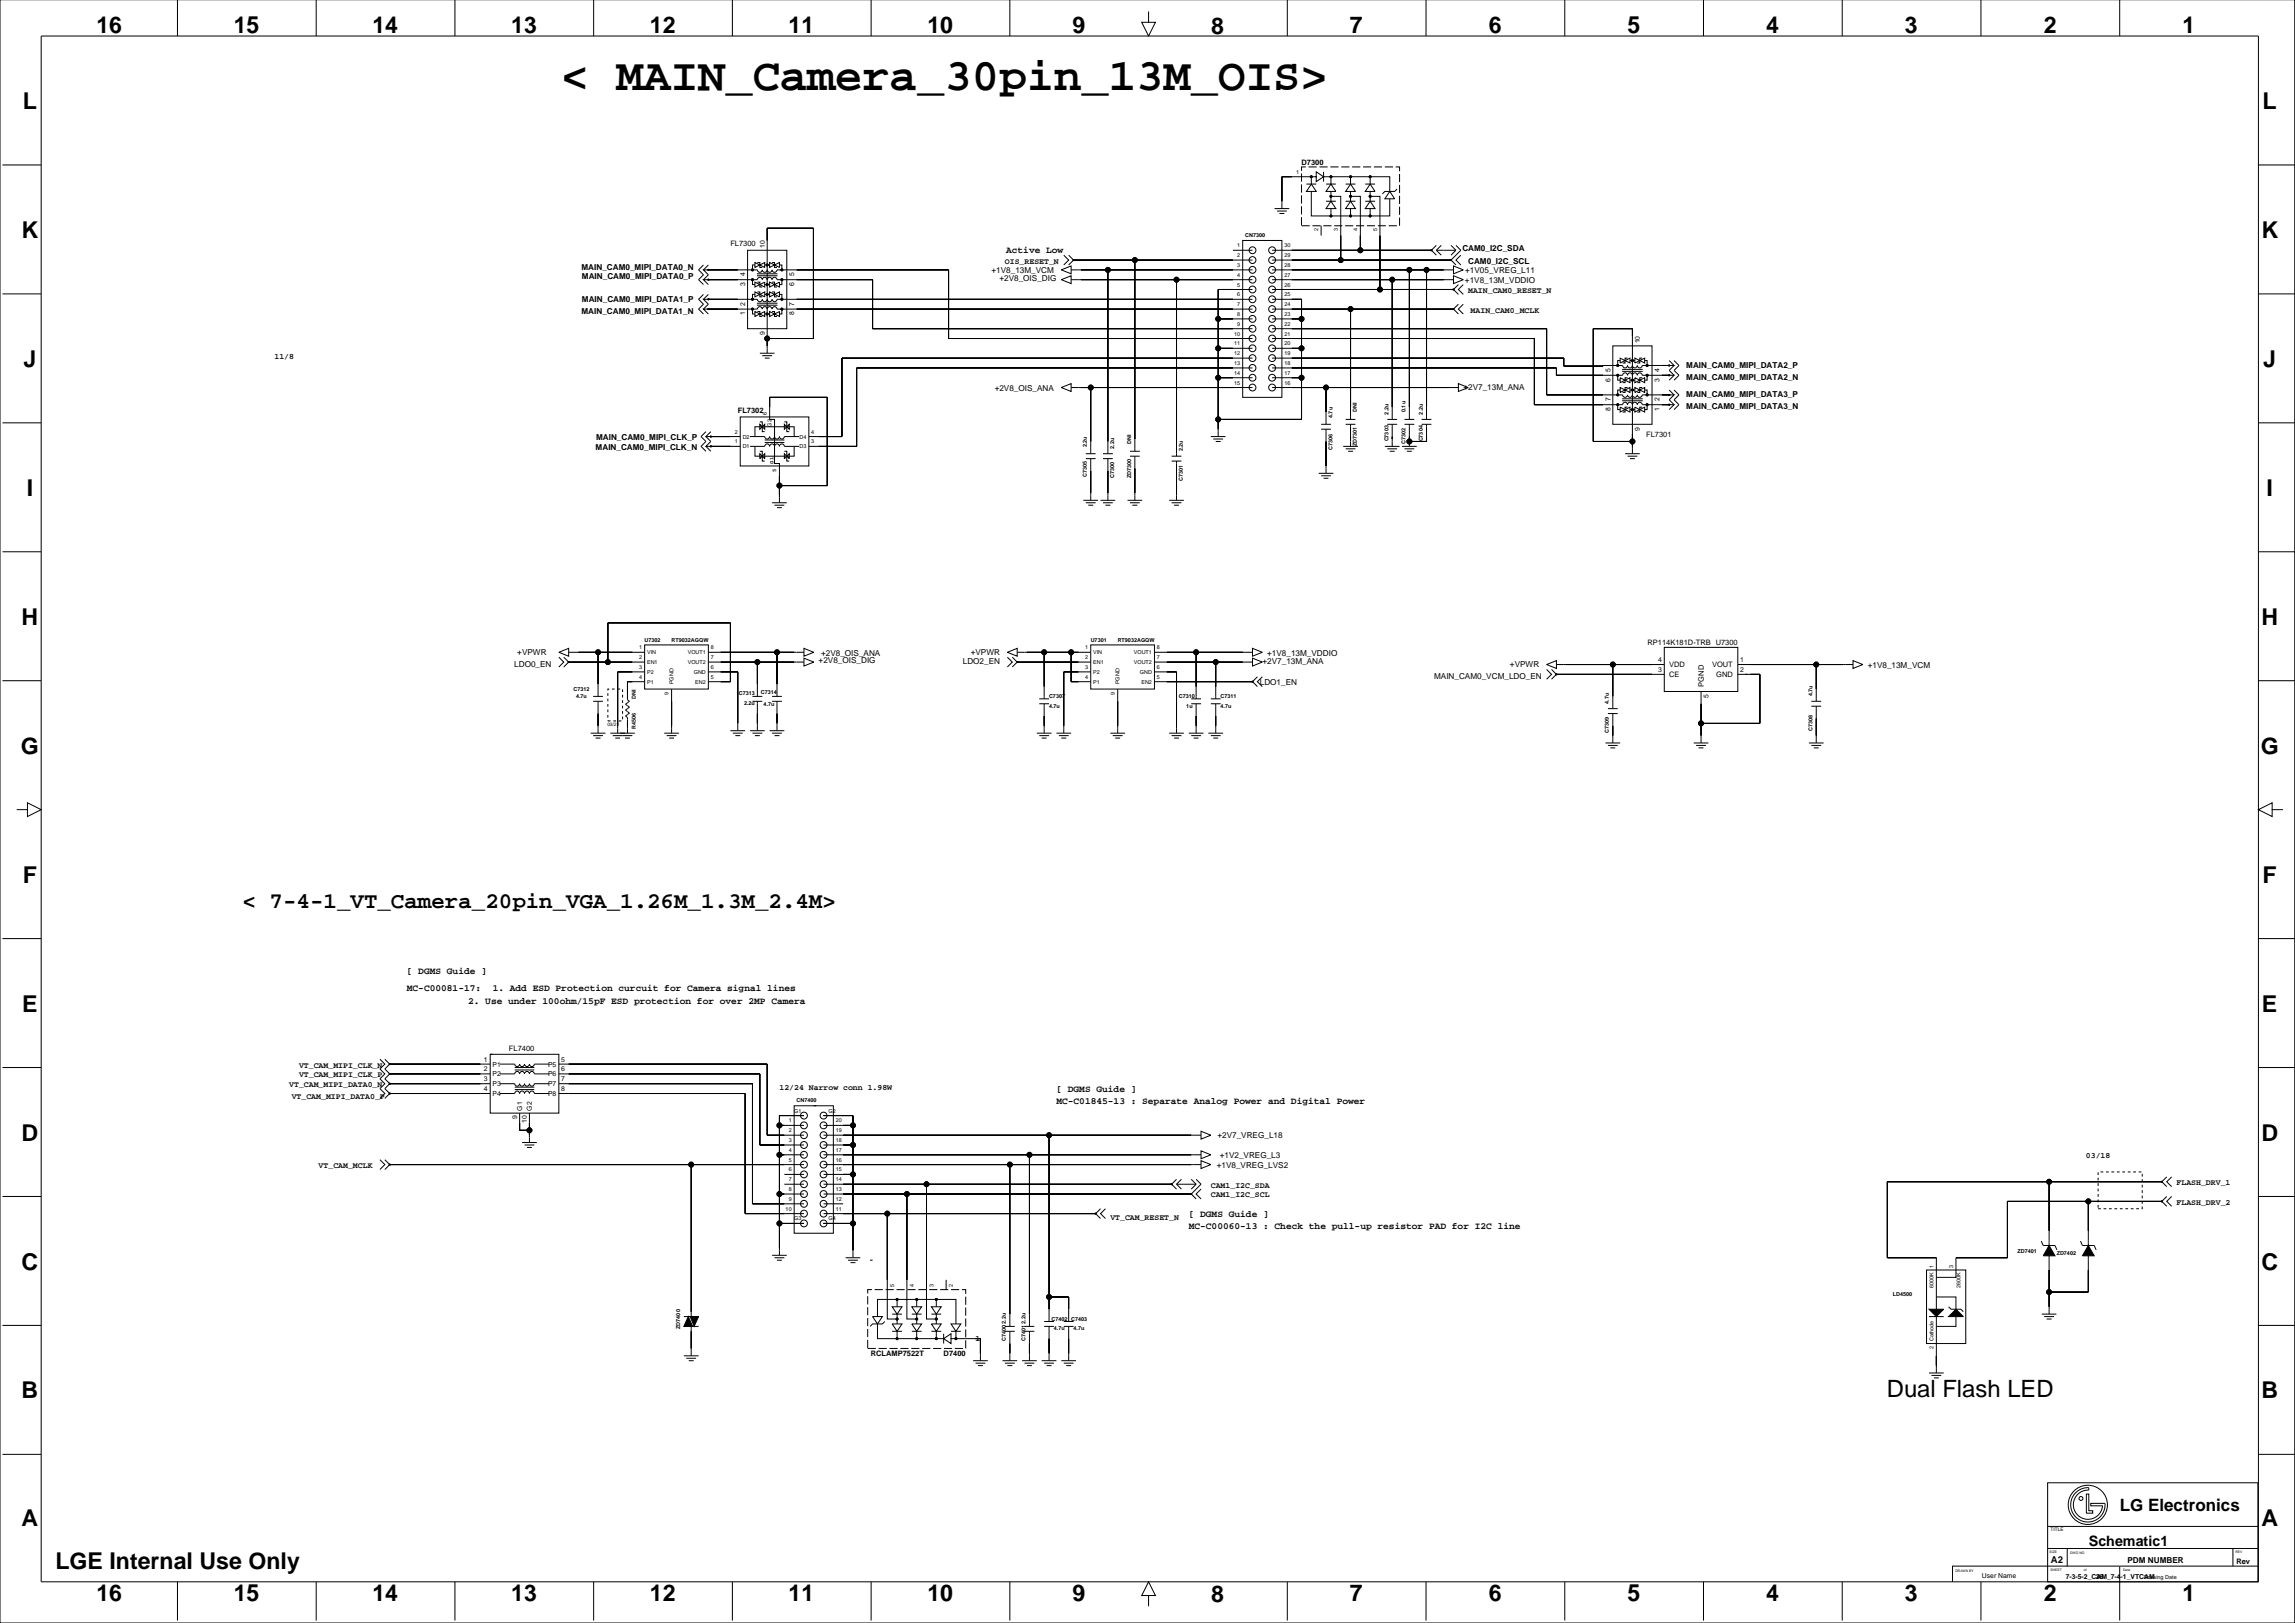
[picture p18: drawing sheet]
<svg xmlns="http://www.w3.org/2000/svg" width="1189mm" height="841mm" viewBox="0 0 1189 841" stroke-linecap="round" stroke-linejoin="round" font-family="sans-serif">
<defs><g id="words">
<text font-size="23.6" x="291" y="47">&lt; MAIN_Camera_30pin_13M_OIS&gt;</text>
<text font-size="12.3" x="977" y="724">Dual Flash LED</text>
<g font-size="12">
<text x="50" y="17">16</text>
<text x="121" y="17">15</text>
<text x="193" y="17">14</text>
<text x="265" y="17">13</text>
<text x="337" y="17">12</text>
<text x="409" y="17">11</text>
<text x="480" y="17">10</text>
<text x="556" y="17">9</text>
<text x="627" y="17">8</text>
<text x="699" y="17">7</text>
<text x="771" y="17">6</text>
<text x="843" y="17">5</text>
<text x="915" y="17">4</text>
<text x="987" y="17">3</text>
<text x="1059" y="17">2</text>
<text x="1131" y="17">1</text>
<text x="12" y="56">L</text>
<text x="1172" y="56">L</text>
<text x="11" y="123">K</text>
<text x="1171" y="123">K</text>
<text x="12" y="190">J</text>
<text x="1172" y="190">J</text>
<text x="14" y="257">I</text>
<text x="1174" y="257">I</text>
<text x="11" y="324">H</text>
<text x="1171" y="324">H</text>
<text x="11" y="390">G</text>
<text x="1171" y="390">G</text>
<text x="12" y="457">F</text>
<text x="1172" y="457">F</text>
<text x="11" y="524">E</text>
<text x="1172" y="524">E</text>
<text x="11" y="591">D</text>
<text x="1171" y="591">D</text>
<text x="11" y="658">C</text>
<text x="1171" y="658">C</text>
<text x="11" y="724">B</text>
<text x="1171" y="724">B</text>
<text x="11" y="791">A</text>
<text x="1171" y="791">A</text>
<text x="29" y="813">LGE Internal Use Only</text>
<text x="50" y="829">16</text>
<text x="121" y="829">15</text>
<text x="193" y="829">14</text>
<text x="265" y="829">13</text>
<text x="337" y="829">12</text>
<text x="409" y="829">11</text>
<text x="480" y="829">10</text>
<text x="556" y="829">9</text>
<text x="627" y="830">8</text>
<text x="699" y="829">7</text>
<text x="771" y="829">6</text>
<text x="843" y="829">5</text>
<text x="915" y="829">4</text>
<text x="987" y="829">3</text>
<text x="1059" y="829">2</text>
<text x="1131" y="829">1</text>
</g>
<text font-size="11.6" x="126" y="470">&lt; 7-4-1_VT_Camera_20pin_VGA_1.26M_1.3M_2.4M&gt;</text>
<text font-size="8.8" x="1098" y="783">LG Electronics</text>
<text font-size="7.4" x="1082" y="801">Schematic1</text>
<g font-size="4.9">
<text x="521" y="131">Active Low</text>
<text x="211" y="505">[ DGMS Guide ]</text>
<text x="211" y="513">MC-C00081-17:</text>
<text x="255" y="513">1. Add ESD Protection curcuit for Camera signal lines</text>
<text x="243" y="520">2. Use under 100ohm/15pF ESD protection for over 2MP Camera</text>
<text x="547" y="566">[ DGMS Guide ]</text>
<text x="547" y="572">MC-C01845-13 : Separate Analog Power and Digital Power</text>
<text x="616" y="630">[ DGMS Guide ]</text>
<text x="616" y="637">MC-C00060-13 : Check the pull-up resistor PAD for I2C line</text>
<text x="1062" y="809">A2</text>
</g>
<g font-size="4.2">
<text x="758" y="130">CAM0_I2C_SDA</text>
<text x="521" y="136">OIS_RESET_N</text>
<text x="761" y="136">CAM0_I2C_SCL</text>
<text x="301" y="140">MAIN_CAM0_MIPI_DATA0_N</text>
<text x="514" y="142">+1V8_13M_VCM</text>
<text x="759" y="142">+1V05_VREG_L11</text>
<text x="301" y="145">MAIN_CAM0_MIPI_DATA0_P</text>
<text x="518" y="145">+2V8_OIS_DIG</text>
<text x="759" y="147">+1V8_13M_VDDIO</text>
<text x="761" y="152">MAIN_CAM0_RESET_N</text>
<text x="301" y="156">MAIN_CAM0_MIPI_DATA1_P</text>
<text x="762" y="162">MAIN_CAM0_MCLK</text>
<text x="301" y="163">MAIN_CAM0_MIPI_DATA1_N</text>
<text x="142" y="186">11/8</text>
<text x="874" y="190">MAIN_CAM0_MIPI_DATA2_P</text>
<text x="874" y="197">MAIN_CAM0_MIPI_DATA2_N</text>
<text x="515" y="203">+2V8_OIS_ANA</text>
<text x="758" y="202">+2V7_13M_ANA</text>
<text x="874" y="206">MAIN_CAM0_MIPI_DATA3_P</text>
<text x="874" y="212">MAIN_CAM0_MIPI_DATA3_N</text>
<text x="309" y="228">MAIN_CAM0_MIPI_CLK_P</text>
<text x="309" y="233">MAIN_CAM0_MIPI_CLK_N</text>
<text x="268" y="339">+VPWR</text>
<text x="425" y="340">+2V8_OIS_ANA</text>
<text x="503" y="339">+VPWR</text>
<text x="656" y="340">+1V8_13M_VDDIO</text>
<text x="266" y="345">LDO0_EN</text>
<text x="424" y="343">+2V8_OIS_DIG</text>
<text x="499" y="344">LDO2_EN</text>
<text x="654" y="344">+2V7_13M_ANA</text>
<text x="782" y="345">+VPWR</text>
<text x="968" y="346">+1V8_13M_VCM</text>
<text x="743" y="352">MAIN_CAM0_VCM_LDO_EN</text>
<text x="653" y="355">LDO1_EN</text>
<text x="155" y="553">VT_CAM_MIPI_CLK_N</text>
<text x="150" y="563">VT_CAM_MIPI_DATA0_N</text>
<text x="155" y="558">VT_CAM_MIPI_CLK_P</text>
<text x="151" y="569">VT_CAM_MIPI_DATA0_P</text>
<text x="404" y="564">12/24 Narrow conn 1.98W</text>
<text x="631" y="590">+2V7_VREG_L18</text>
<text x="632" y="600">+1V2_VREG_L3</text>
<text x="1081" y="600">03/18</text>
<text x="165" y="605">VT_CAM_MCLK</text>
<text x="630" y="605">+1V8_VREG_LVS2</text>
<text x="627" y="615">CAM1_I2C_SDA</text>
<text x="1128" y="614">FLASH_DRV_1</text>
<text x="627" y="620">CAM1_I2C_SCL</text>
<text x="1128" y="624">FLASH_DRV_2</text>
<text x="575" y="632">VT_CAM_RESET_N</text>
<text x="505" y="695">1</text>
<text x="1102" y="810">PDM NUMBER</text>
</g>
<g font-size="3.9">
<text x="674" y="85">D7300</text>
<text x="378" y="127">FL7300</text>
<text x="382" y="214">FL7302</text>
<text x="853" y="226">FL7301</text>
<text x="853" y="334">RP114K181D-TRB U7300</text>
<text x="865" y="346">VDD</text>
<text x="887" y="346">VOUT</text>
<text x="865" y="351">CE</text>
<text x="889" y="351">GND</text>
<text x="883" y="356" transform="rotate(-90 883 356)">PGND</text>
<text x="264" y="544">FL7400</text>
<text x="451" y="702">RCLAMP7522T</text>
<text x="489" y="702">D7400</text>
<text x="1158" y="810">Rev</text>
</g>
<g font-size="3.5">
<text x="396" y="128" transform="rotate(-90 396 128)">10</text>
<text x="386" y="143" transform="rotate(-90 386 143)">4</text>
<text x="411" y="143" transform="rotate(-90 411 143)">5</text>
<text x="386" y="148" transform="rotate(-90 386 148)">3</text>
<text x="411" y="148" transform="rotate(-90 411 148)">6</text>
<text x="386" y="158" transform="rotate(-90 386 158)">2</text>
<text x="411" y="158" transform="rotate(-90 411 158)">7</text>
<text x="386" y="163" transform="rotate(-90 386 163)">1</text>
<text x="411" y="163" transform="rotate(-90 411 163)">8</text>
<text x="396" y="173" transform="rotate(-90 396 173)">9</text>
<text x="849" y="178" transform="rotate(-90 849 178)">10</text>
<text x="834" y="198" transform="rotate(-90 834 198)">6</text>
<text x="834" y="193" transform="rotate(-90 834 193)">5</text>
<text x="860" y="198" transform="rotate(-90 860 198)">3</text>
<text x="860" y="193" transform="rotate(-90 860 193)">4</text>
<text x="834" y="208" transform="rotate(-90 834 208)">7</text>
<text x="860" y="208" transform="rotate(-90 860 208)">2</text>
<text x="834" y="213" transform="rotate(-90 834 213)">8</text>
<text x="860" y="213" transform="rotate(-90 860 213)">1</text>
<text x="849" y="223" transform="rotate(-90 849 223)">9</text>
<text x="859" y="343">4</text>
<text x="901" y="343">1</text>
<text x="859" y="348">3</text>
<text x="901" y="348">2</text>
<text x="885" y="361" transform="rotate(-90 885 361)">5</text>
<text x="251" y="550">1</text>
<text x="291" y="550">5</text>
<text x="251" y="555">2</text>
<text x="255" y="552">P1</text>
<text x="255" y="558">P2</text>
<text x="284" y="552">P5</text>
<text x="284" y="558">P6</text>
<text x="291" y="555">6</text>
<text x="251" y="560">3</text>
<text x="255" y="563">P3</text>
<text x="284" y="563">P7</text>
<text x="291" y="560">7</text>
<text x="251" y="565">4</text>
<text x="255" y="568">P4</text>
<text x="284" y="568">P8</text>
<text x="291" y="565">8</text>
<text x="270" y="575" transform="rotate(-90 270 575)">G1</text>
<text x="276" y="575" transform="rotate(-90 276 575)">G2</text>
<text x="268" y="580" transform="rotate(-90 268 580)">9</text>
<text x="273" y="582" transform="rotate(-90 273 582)">10</text>
<text x="1027" y="818">User Name</text>
<text x="1070" y="818">7-3-5-2_CAM_7-4-1_VTCAM</text>
<text x="1086" y="818">26</text>
</g>
<g font-size="2.8">
<text x="671" y="90">1</text>
<text x="683" y="120" transform="rotate(-90 683 120)">2</text>
<text x="693" y="120" transform="rotate(-90 693 120)">3</text>
<text x="703" y="120" transform="rotate(-90 703 120)">4</text>
<text x="713" y="120" transform="rotate(-90 713 120)">5</text>
<text x="645" y="123">CN7300</text>
<text x="641" y="128">1</text>
<text x="665" y="128">30</text>
<text x="641" y="133">2</text>
<text x="665" y="133">29</text>
<text x="641" y="143">4</text>
<text x="641" y="138">3</text>
<text x="665" y="143">27</text>
<text x="665" y="138">28</text>
<text x="641" y="148">5</text>
<text x="665" y="148">26</text>
<text x="641" y="153">6</text>
<text x="665" y="153">25</text>
<text x="641" y="159">7</text>
<text x="665" y="159">24</text>
<text x="641" y="164">8</text>
<text x="665" y="164">23</text>
<text x="639" y="174">10</text>
<text x="641" y="169">9</text>
<text x="665" y="174">21</text>
<text x="665" y="169">22</text>
<text x="639" y="179">11</text>
<text x="665" y="179">20</text>
<text x="639" y="184">12</text>
<text x="665" y="184">19</text>
<text x="639" y="189">13</text>
<text x="665" y="189">18</text>
<text x="639" y="194">14</text>
<text x="665" y="194">17</text>
<text x="639" y="199">15</text>
<text x="665" y="199">16</text>
<text x="397" y="215" transform="rotate(-90 397 215)">6</text>
<text x="703" y="213" transform="rotate(-90 703 213)">DNI</text>
<text x="719" y="215" transform="rotate(-90 719 215)">2.2u</text>
<text x="728" y="213" transform="rotate(-90 728 213)">0.1u</text>
<text x="737" y="215" transform="rotate(-90 737 215)">2.2u</text>
<text x="400" y="221" transform="rotate(-90 400 221)">G2</text>
<text x="690" y="217" transform="rotate(-90 690 217)">4.7u</text>
<text x="381" y="225">2</text>
<text x="385" y="227">D2</text>
<text x="414" y="227">D4</text>
<text x="420" y="225">4</text>
<text x="381" y="230">1</text>
<text x="385" y="232">D1</text>
<text x="414" y="232">D3</text>
<text x="420" y="230">3</text>
<text x="563" y="232" transform="rotate(-90 563 232)">2.2u</text>
<text x="577" y="232" transform="rotate(-90 577 232)">2.2u</text>
<text x="586" y="230" transform="rotate(-90 586 230)">DNI</text>
<text x="613" y="234" transform="rotate(-90 613 234)">2.2u</text>
<text x="690" y="233" transform="rotate(-90 690 233)">C7306</text>
<text x="703" y="231" transform="rotate(-90 703 231)">ZD7301</text>
<text x="719" y="229" transform="rotate(-90 719 229)">C7303</text>
<text x="728" y="230" transform="rotate(-90 728 230)">C7302</text>
<text x="737" y="229" transform="rotate(-90 737 229)">C7304</text>
<text x="401" y="240" transform="rotate(-90 401 240)">G1</text>
<text x="402" y="244" transform="rotate(-90 402 244)">5</text>
<text x="563" y="247" transform="rotate(-90 563 247)">C7305</text>
<text x="577" y="248" transform="rotate(-90 577 248)">C7300</text>
<text x="586" y="248" transform="rotate(-90 586 248)">ZD7300</text>
<text x="613" y="249" transform="rotate(-90 613 249)">C7301</text>
<text x="334" y="332">U7302</text>
<text x="348" y="332">RT9032AGQW</text>
<text x="565" y="332">U7301</text>
<text x="579" y="332">RT9032AGQW</text>
<text x="331" y="341">2</text>
<text x="331" y="336">1</text>
<text x="335" y="339">VIN</text>
<text x="356" y="339">VOUT1</text>
<text x="368" y="341">7</text>
<text x="368" y="336">8</text>
<text x="562" y="341">2</text>
<text x="562" y="336">1</text>
<text x="566" y="339">VIN</text>
<text x="587" y="339">VOUT1</text>
<text x="599" y="341">7</text>
<text x="599" y="336">8</text>
<text x="331" y="346">3</text>
<text x="335" y="344">EN1</text>
<text x="356" y="344">VOUT2</text>
<text x="368" y="346">6</text>
<text x="562" y="346">3</text>
<text x="566" y="344">EN1</text>
<text x="587" y="344">VOUT2</text>
<text x="599" y="346">6</text>
<text x="331" y="352">4</text>
<text x="335" y="349">P2</text>
<text x="359" y="349">GND</text>
<text x="368" y="352">5</text>
<text x="562" y="352">4</text>
<text x="566" y="349">P2</text>
<text x="590" y="349">GND</text>
<text x="599" y="352">5</text>
<text x="297" y="358">C7312</text>
<text x="335" y="354">P1</text>
<text x="346" y="360" transform="rotate(-90 346 360)">9</text>
<text x="349" y="354" transform="rotate(-90 349 354)">PGND</text>
<text x="360" y="354">EN2</text>
<text x="394" y="359">C7314</text>
<text x="566" y="354">P1</text>
<text x="577" y="360" transform="rotate(-90 577 360)">9</text>
<text x="580" y="354" transform="rotate(-90 580 354)">PGND</text>
<text x="591" y="354">EN2</text>
<text x="298" y="361">4.7u</text>
<text x="329" y="362" transform="rotate(-90 329 362)">DNI</text>
<text x="383" y="360">C7313</text>
<text x="385" y="365">2.2u</text>
<text x="396" y="366">4.7u</text>
<text x="543" y="361">C7307</text>
<text x="611" y="361">C7310</text>
<text x="632" y="361">C7311</text>
<text x="833" y="365" transform="rotate(-90 833 365)">4.7u</text>
<text x="939" y="361" transform="rotate(-90 939 361)">4.7u</text>
<text x="543" y="367">4.7u</text>
<text x="615" y="367">1u</text>
<text x="632" y="367">4.7u</text>
<text x="329" y="378" transform="rotate(-90 329 378)">R4506</text>
<text x="833" y="380" transform="rotate(-90 833 380)">C7309</text>
<text x="939" y="378" transform="rotate(-90 939 378)">C7308</text>
<text x="413" y="571">CN7400</text>
<text x="409" y="581">1</text>
<text x="411" y="576">G1</text>
<text x="429" y="576">G2</text>
<text x="433" y="581">20</text>
<text x="409" y="586">2</text>
<text x="433" y="586">19</text>
<text x="409" y="592">3</text>
<text x="433" y="592">18</text>
<text x="409" y="597">4</text>
<text x="433" y="597">17</text>
<text x="409" y="602">5</text>
<text x="433" y="602">16</text>
<text x="409" y="612">7</text>
<text x="409" y="607">6</text>
<text x="433" y="612">14</text>
<text x="433" y="607">15</text>
<text x="409" y="617">8</text>
<text x="433" y="617">13</text>
<text x="409" y="622">9</text>
<text x="433" y="622">12</text>
<text x="407" y="627">10</text>
<text x="433" y="627">11</text>
<text x="411" y="632">G3</text>
<text x="429" y="632">G4</text>
<text x="1045" y="649">ZD7401</text>
<text x="1065" y="650">ZD7402</text>
<text x="1002" y="657" transform="rotate(-90 1002 657)">1</text>
<text x="1012" y="657" transform="rotate(-90 1012 657)">3</text>
<text x="463" y="667" transform="rotate(-90 463 667)">5</text>
<text x="473" y="667" transform="rotate(-90 473 667)">4</text>
<text x="484" y="667" transform="rotate(-90 484 667)">3</text>
<text x="494" y="667" transform="rotate(-90 494 667)">2</text>
<text x="980" y="672">LD4500</text>
<text x="1002" y="667" transform="rotate(-90 1002 667)">6000K</text>
<text x="1016" y="667" transform="rotate(-90 1016 667)">2600K</text>
<text x="545" y="684">C7402 C7403</text>
<text x="352" y="688" transform="rotate(-90 352 688)">ZD7400</text>
<text x="521" y="686" transform="rotate(-90 521 686)">2.2u</text>
<text x="531" y="686" transform="rotate(-90 531 686)">2.2u</text>
<text x="546" y="689">4.7u</text>
<text x="556" y="689">4.7u</text>
<text x="521" y="695" transform="rotate(-90 521 695)">C7400</text>
<text x="531" y="695" transform="rotate(-90 531 695)">C7401</text>
<text x="1002" y="695" transform="rotate(-90 1002 695)">Cathode</text>
<text x="1002" y="699" transform="rotate(-90 1002 699)">2</text>
<text x="1110" y="818">Drawing Date</text>
</g>
<g font-size="2.5">
<text x="315" y="376">03/21</text>
<text x="1062" y="793">TITLE</text>
</g>
<g font-size="1.8">
<text x="1062" y="804">SIZE</text>
<text x="1072" y="805">DWG NO</text>
<text x="1158" y="804">REV</text>
<text x="1013" y="814">DRAWN BY</text>
<text x="1062" y="814">SHEET</text>
<text x="1080" y="814">of</text>
<text x="1100" y="814">Date</text>
</g>
</g></defs>
<g fill="none" stroke="#000" stroke-width=".52">
<path d="M0 0v841h1189v-841M92 0v19M164 0v19M236 0v19M308 0v19M379 0v19M451 0v19M523 0v19M667 0v19M739 0v19M811 0v19M882 0v19"/>
<path d="M954 0v19M1026 0v19M1098 0v19M21 19h1149v800h-1149zM595 6v6h4l-4 7-4-7h4M1 85h20M677 95h5M679 99v13h10v-4M679 92h-15v16M682 92v2l4-2-4-3v3h-3v3l-2 4h5l-3-4M686 92h3v3M686 89v5"/>
<path d="M687 95h5M689 95l3 4h-5zM689 99v5l-2 4h5l-3-4M689 92h11v3M697 95h5M700 95l2 4h-5zM700 99v5l-3 4h5l-2-4M700 92h10v3M707 95h5M710 95l2 4h-5zM710 99v5l-3 4h5l-2-4M710 92h10v7"/>
<path d="M720 99l2 4h-5zM724 98l-2 1h-5l-1 1M1170 85h19M660 108h8M662 109h5M663 111h2M684 117v5M687 104h5M689 102h6v33M697 104h5M700 108v4h-11M700 102h5v28"/>
<path d="M707 104h5M710 108v4h-10M710 102h5v48M720 103v9h-10M364 137l-2 3 2 2-2 3 2 2M367 140h.1M367 140h-3l3 2-3 3M367 140h25a1.3 1.3 0 0 0 2 1 1.3 1.3 0 0 0 1-1 1.3 1.3 0 0 0 1 1 1.3 1.3 0 0 0 1-1 1.3 1.3 0 0 0 2 1 1.3 1.3 0 0 0 1-1 1.3 1.3 0 0 0 1 1 1.3 1.3 0 0 0 1-1h89v35h158M367 137l-3 3M387 130h21v40h-21zM391 137h-1v3M391 136l3 1-3 2z"/>
<path d="M392 136h2v3h1M394 137l2-1v3zM396 137h3M399 136l2 1-2 2zM400 136h1v3h1M401 137l3-1v3zM404 137h1v3M550 140l5-2v4zM551 132l3 3-3 2M554 132l2 3-2 2M555 140h94M556 135h.1"/>
<path d="M556 135h93M574 140v95M588 135v99M639 130h10M644 125h20v81h-20zM654 125h1M659 130h83M659 135h93M659 140h94M730 140v77M739 140v77M742 130h.1"/>
<path d="M744 127l-2 3 2 2M744 130h10M744 130l3 2M747 127l-3 3M752 135h.1M752 127l2 3M753 138l5 2-5 2zM754 127l3 3-5 5 2 2M754 130l-2 2M757 132l-3 3 3 2M1 152h20M364 152l-2 3 2 3-2 2 2 3"/>
<path d="M367 145h.1M367 155h.1M367 145h-3l3 2M367 155h25a1.3 1.3 0 0 0 2 1 1.3 1.3 0 0 0 1-1 1.3 1.3 0 0 0 1 1 1.3 1.3 0 0 0 1-1 1.3 1.3 0 0 0 2 1 1.3 1.3 0 0 0 1-1 1.3 1.3 0 0 0 1 1 1.3 1.3 0 0 0 1-1h247M367 145h25a1.3 1.3 0 0 1 2-1 1.3 1.3 0 0 1 1 1 1.3 1.3 0 0 1 1-1 1.3 1.3 0 0 1 1 1 1.3 1.3 0 0 1 2-1 1.3 1.3 0 0 1 1 1 1.3 1.3 0 0 1 1-1 1.3 1.3 0 0 1 1 1h50v25h197M367 155h-3l3 3-3 2M367 152l-3 3M390 145v2h1M391 152h-1v3M391 151l3 1-3 2zM391 146l3 1-3 2zM392 158h11"/>
<path d="M392 157h11M392 143h11M392 142h11M392 151h2v3h1M392 146h2v3h1M394 152l2-1v3zM394 147l2-1v3zM396 152h3M396 147h3M399 151l2 1-2 2zM399 146l2 1-2 2zM400 151h1v3h1"/>
<path d="M400 146h1v3h1M401 152l3-1v3zM401 147l3-1v3zM404 152h1v3M405 145v2h-1M550 145l5-2v4zM555 145h94M609 145v91M649 150h-18v76M659 145h94M659 150h94M659 155h15v62h-43"/>
<path d="M721 145v72M753 150h.1M753 143l5 2-5 2zM755 158l-2 2 2 3M755 147l-2 3 2 2M758 158l-3 2 3 3M758 147l-3 3 3 2M1170 152h19M367 160h.1M367 160h25a1.3 1.3 0 0 1 2-1 1.3 1.3 0 0 1 1 1 1.3 1.3 0 0 1 1-1 1.3 1.3 0 0 1 1 1 1.3 1.3 0 0 1 2-1 1.3 1.3 0 0 1 1 1 1.3 1.3 0 0 1 1-1 1.3 1.3 0 0 1 1 1h247M367 160h-3l3 3M390 160v3h1"/>
<path d="M391 161l3 2-3 1zM392 161h2v3h1M394 163l2-2v3zM396 163h3M397 175h.1M397 175h24v-57h-24v65M399 161l2 2-2 1zM400 161h1v3h1M401 163l3-2v3zM405 160v3h-1M631 165h18M659 175h136v35h46a1.3 1.3 0 0 1 1-2 1.3 1.3 0 0 1 1 2 1.3 1.3 0 0 1 1-2 1.4 1.4 0 0 1 2 2 1.3 1.3 0 0 1 1-2 1.3 1.3 0 0 1 1 2 1.3 1.3 0 0 1 1-2 1.4 1.4 0 0 1 2 2h14"/>
<path d="M659 170h142v35h40a1.3 1.3 0 0 0 1 1 1.3 1.3 0 0 0 1-1 1.3 1.3 0 0 0 1 1 1.3 1.3 0 0 0 2-1 1.3 1.3 0 0 0 1 1 1.3 1.3 0 0 0 1-1 1.3 1.3 0 0 0 1 1 1.3 1.3 0 0 0 2-1h14M659 160h94M659 165h15M700 160v57M753 160h.1M835 179h21v41h-21zM394 183h7M395 184h5M396 185h3M631 180h18M631 196h18M649 185h-213v41h-17"/>
<path d="M649 191h-205v40h-25M659 191h147v3h35a1.3 1.3 0 0 1 1-1 1.3 1.3 0 0 1 1 1 1.3 1.3 0 0 1 1-1 1.3 1.3 0 0 1 2 1 1.3 1.3 0 0 1 1-1 1.3 1.3 0 0 1 1 1 1.3 1.3 0 0 1 1-1 1.3 1.3 0 0 1 2 1h14M659 185h151v5l31-1a1.3 1.3 0 0 0 1 2 1.3 1.3 0 0 0 1-2 1.3 1.3 0 0 0 1 2 1.4 1.4 0 0 0 2-2 1.3 1.3 0 0 0 1 2 1.3 1.3 0 0 0 1-2 1.3 1.3 0 0 0 1 2 1.4 1.4 0 0 0 2-2h14M659 180h15M659 196h15M755 199l6 2-6 2zM838 194v3h1M839 196l3 1-3 1zM839 185l3 2-3 1zM839 187h-1v2M840 192h11M840 191h11"/>
<path d="M842 197l2-1v2zM842 187l2-2v3zM843 196h-1v2h-1M843 185h-1v3h-1M844 197h3M844 187h3M847 196l2 1-2 1zM847 185l2 2-2 1zM849 197l3-1v2zM849 187l3-2v3zM851 196h-2v2h-1M851 185h-2v3h-1"/>
<path d="M852 187h1v2M853 194v3h-1M865 194h.1M865 189h.1M865 194h2l-2 3M865 189h2l-2 3 2 2M865 187l2 2M867 187l3 2-3 3 3 2-3 3M1 219h20M383 216h36v25h-36zM394 220l1 1 1-1v2l-1-1-1 1zM394 219h1v5h1"/>
<path d="M406 220l2 1 1-1v2l-1-1-2 1zM406 219h2v5h1M550 201l5-2v4zM555 201h94M565 201v34M659 201h96M684 220h5M687 201v19M697 217h5M697 220h5M700 220v11M719 217h5"/>
<path d="M719 220h5M721 220v11M728 217h5M728 220h5M730 220v11M736 217h6M736 220h6M739 220v9h-9M838 210v2h1M839 211l3 1-3 1zM839 201l3 1-3 1zM839 202h-1v3"/>
<path d="M840 208h11M840 207h11M842 212l2-1v2zM842 202l2-1v2zM843 211h-1v2h-1M843 201h-1v2h-1M844 212h3M844 202h3M847 211l2 1-2 1zM847 201l2 1-2 1zM849 212l3-1v2zM849 202l3-1v2z"/>
<path d="M851 211h-2v2h-1M851 201h-2v2h-1M852 202h1v3M853 210v2h-1M865 205h.1M865 210h.1M865 205h2l-2 2 2 3M865 210h2l-2 2M865 202l2 3M867 202l3 3-3 2 3 3-3 2M1170 219h19M366 226l2 3-2 2h2"/>
<path d="M366 224l-3 2 3 3-3 2 3 3M366 231l2 3M368 231h.1M368 226h.1M368 224l-2 2h2M368 226h15M368 231h15M389 226h7a1.3 1.3 0 0 0 1 1 1.3 1.3 0 0 0 2-1 1.3 1.3 0 0 0 1 1 1.3 1.3 0 0 0 1-1 1.3 1.3 0 0 0 1 1 1.3 1.3 0 0 0 2-1 1.3 1.3 0 0 0 1 1 1.3 1.3 0 0 0 1-1h8M389 231h7a1.3 1.3 0 0 1 1-1 1.3 1.3 0 0 1 2 1 1.3 1.3 0 0 1 1-1 1.3 1.3 0 0 1 1 1 1.3 1.3 0 0 1 1-1 1.3 1.3 0 0 1 2 1 1.3 1.3 0 0 1 1-1 1.3 1.3 0 0 1 1 1h8M391 226v-5h20v5M391 231v5h20v-5M394 235l1 1-1 2z"/>
<path d="M394 234h1v5h1M395 236l1-1v3zM396 228h10M396 229h10M406 235l2 1-2 2zM406 234h2v5h1M408 236l1-1v3zM562 235h6M562 238h6M565 238v21M571 235h5M571 238h5"/>
<path d="M574 238v21M585 236h5M585 234h5M588 236v23M607 236h5M607 239h5M609 239v20M627 226h8M629 227h5M630 229h2M684 222h5M687 222v23"/>
<path d="M696 231h7M697 232h5M698 234h3M717 231h8M719 232h5M720 234h2M726 231h8M728 232h5M729 234h2M842 235h7M843 236h5M844 238h3"/>
<path d="M846 229h-21v-59h21v65M404 252h25v-46h-30v11h2v23h3v20M561 259h8M570 259h8M584 259h8M606 259h7M683 245h8M684 246h5M686 248h2M400 260h8M401 262h5M402 263h3"/>
<path d="M562 260h6M564 262h2M571 260h5M573 262h2M585 260h5M587 262h2M607 260h5M608 262h3M1 286h20M1170 286h19M289 338l6-2v4zM295 338h39"/>
<path d="M310 338v23M334 334h33v23h-33zM367 338h49M402 338v23M416 336l6 2-6 2zM522 338l5-2v4zM527 338h38M541 338v24M555 338v15h10M565 334h33v23h-33zM598 338h51M620 338v24"/>
<path d="M649 336l5 2-5 2zM862 335h38v23h-38zM1 353h20M289 340l3 3-3 2M292 340l3 3-3 2M295 343h.1M295 343h39M315 343v-20h63v30h-11M334 353h-9v9l1 1-2 2 2 1-2 2 2 1-2 2 1 1v8M334 348h-14v32M348 357v23M367 343h49"/>
<path d="M367 348h15v30M392 343v18M416 341l6 2-6 2zM522 340l2 3-2 2M524 340l3 3-3 2M527 343h.1M527 343h38M565 348h-14v32M579 357v23M598 343h51M598 348h11v32M598 353h51"/>
<path d="M630 343v19M649 353h.1M649 341l5 2-5 2zM651 351l-2 2 2 3M654 351l-3 2 3 3M801 344l5-2v4zM801 347l3 2-3 3M804 347l2 2-2 3M806 349h.1M806 344h56M806 349h56M835 344v23"/>
<path d="M881 358v27M900 344h60M900 349h12v26h-31M941 344v19M960 342l5 2-5 2zM1170 353h19M306 380h8M307 361h5M307 363h5M310 363v17M316 380h13M344 380h8"/>
<path d="M378 378h8M380 380h5M389 378h7M390 361h5M390 363h5M390 380h5M392 363v15M399 378h7M400 361h5M400 363h5M400 380h5M402 363v15"/>
<path d="M537 380h8M538 362h5M538 365h5M541 365v15M547 380h8M575 380h8M606 380h7M616 380h7M617 362h5M617 365h5M620 365v15M626 380h8"/>
<path d="M627 362h5M627 365h5M630 365v15M833 367h5M833 370h5M835 370v15M938 363h5M938 366h5M941 366v19M307 381h5M309 382h2M317 381h11"/>
<path d="M319 382h2M324 382h2M345 381h5M347 382h2M381 381h2M391 381h3M401 381h3M538 381h5M540 382h2M549 381h5M550 382h2M576 381h6"/>
<path d="M578 382h2M607 381h5M608 382h3M617 381h5M618 382h3M627 381h5M629 382h2M832 385h7M833 386h5M834 387h3M877 385h8M879 386h5"/>
<path d="M880 387h2M937 385h8M938 386h5M940 387h2M9 419h5v-3l7 3-7 4v-4M1177 419v-3l-7 3 7 4v-4h6M1 486h20M1170 486h19M1 553h20M197 549l2 2-2 3 2 2-2 3 2 2-2 3 2 2-2 3M199 549l3 2-3 3 3 2-3 3 3 2-3 3 3 2-3 3M202 551h.1"/>
<path d="M202 556h.1M202 551h52M202 556h52M254 546h35v31h-35zM254 546h1M259 551h8a1.3 1.3 0 0 0 1 1 1.3 1.3 0 0 0 1-1 1.3 1.3 0 0 0 1 1 1.3 1.3 0 0 0 2-1 1.3 1.3 0 0 0 1 1 1.3 1.3 0 0 0 1-1 1.3 1.3 0 0 0 2 1 1.3 1.3 0 0 0 1-1h7M259 556h8a1.3 1.3 0 0 1 1-1 1.3 1.3 0 0 1 1 1 1.3 1.3 0 0 1 1-1 1.3 1.3 0 0 1 2 1 1.3 1.3 0 0 1 1-1 1.3 1.3 0 0 1 1 1 1.3 1.3 0 0 1 2-1 1.3 1.3 0 0 1 1 1h7M267 553h10M267 554h10M289 551h108v37h19M289 556h105v37h22M1170 553h19"/>
<path d="M202 561h.1M202 566h.1M202 561h52M202 566h52M259 561h8a1.3 1.3 0 0 0 1 2 1.3 1.3 0 0 0 1-2 1.3 1.3 0 0 0 1 2 1.4 1.4 0 0 0 2-2 1.3 1.3 0 0 0 1 2 1.3 1.3 0 0 0 1-2 1.4 1.4 0 0 0 2 2 1.3 1.3 0 0 0 1-2h7M259 566h8a1.3 1.3 0 0 1 1-1 1.3 1.3 0 0 1 1 1 1.3 1.3 0 0 1 1-1 1.3 1.3 0 0 1 2 1 1.3 1.3 0 0 1 1-1 1.3 1.3 0 0 1 1 1 1.3 1.3 0 0 1 2-1 1.3 1.3 0 0 1 1 1h7M267 563h10M267 564h10M269 577v8h5M274 577v15M289 561h101v63h26M289 566h97v63h30"/>
<path d="M411 573h21v66h-21zM416 578h.1M416 578h-12v72M422 573h1M427 578h.1M427 578h15v73M270 592h8M272 593h5M273 594h3M404 583h12M404 598h12M427 583h15"/>
<path d="M427 588h195M427 593h15M427 598h195M533 598v89M543 588v96M622 586l5 2-5 2zM622 596l5 2-5 2zM1 620h20M197 601l2 2-2 3M199 601l3 2-3 3M202 603h.1M202 603h214"/>
<path d="M358 603v79M404 618h12M406 608h10M406 613h10M427 603h195M427 608h15M427 613h180M427 618h190M470 618v65h5M480 613v70h5M523 603v84M607 613h.1"/>
<path d="M609 611l-2 2 2 3M609 613h11M609 613l3 3M612 611l-3 2M617 618h.1M617 611l3 2M620 611l2 2-5 5 3 3M620 613l-3 3M622 601l5 2-5 2zM622 616l-2 2 2 3M1061 612v33M1120 612h.1"/>
<path d="M1120 612h-142v39h25v60M1122 610l-2 2 2 3M1122 620l-2 2 2 3M1125 610l-3 2 3 3M1125 620l-3 2 3 3M1170 620h19M404 634h12M416 634h.1M427 634h.1M427 624h10M427 629h141M427 634h15"/>
<path d="M460 629v54h5M568 629h.1M570 626l-2 3 2 2M573 626l-3 3 3 2M1082 622v23M1120 622h.1M1120 622h-80v29h-27v11h-10M400 650h8M401 651h5M402 653h3M438 651h8M439 653h5"/>
<path d="M441 654h2M451 653h1zM998 658h20v38h-20zM1057 643l1 2h7l1 2M1061 650v31M1078 643l1 2h6l1 2M1082 650v19h-21M465 673h-10v9M475 673h-10v4M485 677v-4h10v13M485 673h-10v4M490 663v5"/>
<path d="M543 672h11v12M1003 672h10v6M1009 677l2 1h5l1 1M1 687h20M354 682h8M354 687h8M358 687v15M452 682h5l-2 4zM455 686v7h10M458 684l-1 2h-5l-1 1M462 686h5l-2 4zM462 690h5"/>
<path d="M462 681h5M465 681l-3-4h5l-2 4v5M465 690v3h10M472 686h5l-2 4zM472 690h5M472 681h5M475 681l-3-4h5l-2 4v5M475 690v3h10M482 686h6l-3 4zM482 690h6M482 681h6M485 690v3h4"/>
<path d="M485 681l-3-4h6l-3 4v5M489 691v5M493 690h5M495 690l-2-4h5l-3 4v3h-2v3l-4-3 4-2v2M495 693h13v12M521 687h5M521 690h5M523 690v15M531 687h5M531 690h5M533 690v15M541 687h5"/>
<path d="M541 684h5M543 687v18M551 687h5M551 684h5M554 687v18M999 682h8M1013 682v5h-10M1058 681h7M1059 682h5M1060 683h3M1170 687h19M354 702h8"/>
<path d="M356 704h5M357 705h2M504 705h8M505 706h5M507 707h2M519 705h8M521 706h5M522 707h2M529 705h8M531 706h5M532 707h3M540 705h7"/>
<path d="M541 706h5M542 707h3M550 705h7M551 706h5M552 707h3M999 711h8M1001 712h5M1002 714h2M1 753h20M1170 753h19M1061 768h109v51h-109zM1081 774h1v9h2v1h-3z"/>
<path d="M1090 779a9 9 0 0 1-8 9 9 9 0 0 1-9-9 9 9 0 0 1 9-8v1a8 8 0 0 0-8 7 8 8 0 0 0 7 8 8 8 0 0 0 8-7h-6v-1h7M1061 791h109M92 819v20M164 819v20M236 819v20M308 819v20M379 819v20M451 819v20M523 819v20M667 819v20M739 819v20M811 819v20"/>
<path d="M882 819v20M954 819v20M1026 819v20M1061 811h109M1061 802h109M1061 811h-50v8M1071 802v9M1098 811v28M1157 802v9M595 826h4l-4-7-4 7h4v6"/>
<circle cx="679" cy="92" r=".5"/>
<circle cx="689" cy="92" r=".5"/>
<circle cx="700" cy="92" r=".5"/>
<circle cx="710" cy="92" r=".5"/>
<circle cx="689" cy="102" r=".5"/>
<circle cx="689" cy="112" r=".5"/>
<circle cx="700" cy="102" r=".5"/>
<circle cx="700" cy="112" r=".5"/>
<circle cx="710" cy="102" r=".5"/>
<circle cx="710" cy="112" r=".5"/>
<circle cx="367" cy="140" r=".3"/>
<circle cx="390" cy="140" r=".5"/>
<circle cx="397" cy="137" r=".5"/>
<circle cx="405" cy="140" r=".5"/>
<circle cx="556" cy="135" r=".3"/>
<circle cx="574" cy="140" r="1.3"/>
<circle cx="588" cy="135" r="1.3"/>
<circle cx="649" cy="135" r="1.8"/>
<circle cx="649" cy="130" r="1.8"/>
<circle cx="649" cy="140" r="1.8"/>
<circle cx="659" cy="135" r="1.8"/>
<circle cx="659" cy="130" r="1.8"/>
<circle cx="659" cy="140" r="1.8"/>
<circle cx="695" cy="135" r="1.3"/>
<circle cx="705" cy="130" r="1.3"/>
<circle cx="730" cy="140" r="1.3"/>
<circle cx="739" cy="140" r="1.3"/>
<circle cx="742" cy="130" r=".3"/>
<circle cx="752" cy="135" r=".3"/>
<circle cx="367" cy="155" r=".3"/>
<circle cx="367" cy="145" r=".3"/>
<circle cx="390" cy="145" r=".5"/>
<circle cx="390" cy="155" r=".5"/>
<circle cx="397" cy="147" r=".5"/>
<circle cx="397" cy="152" r=".5"/>
<circle cx="405" cy="145" r=".5"/>
<circle cx="405" cy="155" r=".5"/>
<circle cx="609" cy="145" r="1.3"/>
<circle cx="649" cy="155" r="1.8"/>
<circle cx="649" cy="145" r="1.8"/>
<circle cx="649" cy="150" r="1.8"/>
<circle cx="659" cy="145" r="1.8"/>
<circle cx="659" cy="155" r="1.8"/>
<circle cx="659" cy="150" r="1.8"/>
<circle cx="715" cy="150" r="1.3"/>
<circle cx="721" cy="145" r="1.3"/>
<circle cx="753" cy="150" r=".3"/>
<circle cx="367" cy="160" r=".3"/>
<circle cx="390" cy="160" r=".5"/>
<circle cx="397" cy="163" r=".5"/>
<circle cx="397" cy="175" r="1.3"/>
<circle cx="405" cy="160" r=".5"/>
<circle cx="631" cy="165" r="1.3"/>
<circle cx="649" cy="165" r="1.8"/>
<circle cx="649" cy="170" r="1.8"/>
<circle cx="649" cy="175" r="1.8"/>
<circle cx="649" cy="160" r="1.8"/>
<circle cx="659" cy="165" r="1.8"/>
<circle cx="659" cy="170" r="1.8"/>
<circle cx="659" cy="175" r="1.8"/>
<circle cx="659" cy="160" r="1.8"/>
<circle cx="674" cy="165" r="1.3"/>
<circle cx="700" cy="160" r="1.3"/>
<circle cx="753" cy="160" r=".3"/>
<circle cx="631" cy="196" r="1.3"/>
<circle cx="631" cy="180" r="1.3"/>
<circle cx="649" cy="191" r="1.8"/>
<circle cx="649" cy="185" r="1.8"/>
<circle cx="649" cy="196" r="1.8"/>
<circle cx="649" cy="180" r="1.8"/>
<circle cx="659" cy="191" r="1.8"/>
<circle cx="659" cy="185" r="1.8"/>
<circle cx="659" cy="180" r="1.8"/>
<circle cx="659" cy="196" r="1.8"/>
<circle cx="674" cy="196" r="1.3"/>
<circle cx="674" cy="180" r="1.3"/>
<circle cx="838" cy="189" r=".5"/>
<circle cx="838" cy="194" r=".5"/>
<circle cx="846" cy="197" r=".5"/>
<circle cx="846" cy="187" r=".5"/>
<circle cx="853" cy="189" r=".5"/>
<circle cx="853" cy="194" r=".5"/>
<circle cx="865" cy="194" r=".3"/>
<circle cx="865" cy="189" r=".3"/>
<circle cx="565" cy="201" r="1.3"/>
<circle cx="631" cy="217" r="1.3"/>
<circle cx="649" cy="201" r="1.8"/>
<circle cx="659" cy="201" r="1.8"/>
<circle cx="687" cy="201" r="1.3"/>
<circle cx="838" cy="205" r=".5"/>
<circle cx="838" cy="210" r=".5"/>
<circle cx="846" cy="212" r=".5"/>
<circle cx="846" cy="202" r=".5"/>
<circle cx="853" cy="205" r=".5"/>
<circle cx="853" cy="210" r=".5"/>
<circle cx="865" cy="205" r=".3"/>
<circle cx="865" cy="210" r=".3"/>
<circle cx="368" cy="226" r=".3"/>
<circle cx="368" cy="231" r=".3"/>
<circle cx="730" cy="229" r="1.3"/>
<circle cx="846" cy="229" r="1.3"/>
<circle cx="404" cy="252" r="1.3"/>
<circle cx="310" cy="338" r="1.3"/>
<circle cx="402" cy="338" r="1.3"/>
<circle cx="541" cy="338" r="1.3"/>
<circle cx="555" cy="338" r="1.3"/>
<circle cx="620" cy="338" r="1.3"/>
<circle cx="295" cy="343" r=".3"/>
<circle cx="315" cy="343" r="1.3"/>
<circle cx="392" cy="343" r="1.3"/>
<circle cx="527" cy="343" r=".3"/>
<circle cx="630" cy="343" r="1.3"/>
<circle cx="649" cy="353" r=".3"/>
<circle cx="806" cy="349" r=".3"/>
<circle cx="835" cy="344" r="1.3"/>
<circle cx="941" cy="344" r="1.3"/>
<circle cx="881" cy="375" r="1.3"/>
<circle cx="202" cy="551" r=".3"/>
<circle cx="202" cy="556" r=".3"/>
<circle cx="202" cy="566" r=".3"/>
<circle cx="202" cy="561" r=".3"/>
<circle cx="416" cy="578" r="1.8"/>
<circle cx="427" cy="578" r="1.8"/>
<circle cx="274" cy="585" r="1.3"/>
<circle cx="404" cy="598" r="1.3"/>
<circle cx="404" cy="583" r="1.3"/>
<circle cx="416" cy="598" r="1.8"/>
<circle cx="416" cy="593" r="1.8"/>
<circle cx="416" cy="588" r="1.8"/>
<circle cx="416" cy="583" r="1.8"/>
<circle cx="427" cy="588" r="1.8"/>
<circle cx="427" cy="598" r="1.8"/>
<circle cx="427" cy="593" r="1.8"/>
<circle cx="427" cy="583" r="1.8"/>
<circle cx="442" cy="583" r="1.3"/>
<circle cx="442" cy="593" r="1.3"/>
<circle cx="533" cy="598" r="1.3"/>
<circle cx="543" cy="588" r="1.3"/>
<circle cx="202" cy="603" r=".3"/>
<circle cx="358" cy="603" r="1.3"/>
<circle cx="404" cy="618" r="1.3"/>
<circle cx="416" cy="608" r="1.8"/>
<circle cx="416" cy="613" r="1.8"/>
<circle cx="416" cy="603" r="1.8"/>
<circle cx="416" cy="618" r="1.8"/>
<circle cx="427" cy="608" r="1.8"/>
<circle cx="427" cy="603" r="1.8"/>
<circle cx="427" cy="613" r="1.8"/>
<circle cx="427" cy="618" r="1.8"/>
<circle cx="442" cy="608" r="1.3"/>
<circle cx="470" cy="618" r="1.3"/>
<circle cx="480" cy="613" r="1.3"/>
<circle cx="523" cy="603" r="1.3"/>
<circle cx="607" cy="613" r=".3"/>
<circle cx="617" cy="618" r=".3"/>
<circle cx="1061" cy="612" r="1.3"/>
<circle cx="1120" cy="612" r=".3"/>
<circle cx="404" cy="634" r="1.3"/>
<circle cx="416" cy="624" r="1.8"/>
<circle cx="416" cy="629" r="1.8"/>
<circle cx="416" cy="634" r="1.8"/>
<circle cx="427" cy="624" r="1.8"/>
<circle cx="427" cy="629" r="1.8"/>
<circle cx="427" cy="634" r="1.8"/>
<circle cx="442" cy="634" r="1.3"/>
<circle cx="460" cy="629" r="1.3"/>
<circle cx="568" cy="629" r=".3"/>
<circle cx="1082" cy="622" r="1.3"/>
<circle cx="1120" cy="622" r=".3"/>
<circle cx="465" cy="673" r=".5"/>
<circle cx="475" cy="673" r=".5"/>
<circle cx="485" cy="673" r=".5"/>
<circle cx="543" cy="672" r="1.3"/>
<circle cx="1061" cy="669" r="1.3"/>
<circle cx="465" cy="693" r=".5"/>
<circle cx="465" cy="683" r=".5"/>
<circle cx="475" cy="693" r=".5"/>
<circle cx="475" cy="683" r=".5"/>
<circle cx="485" cy="693" r=".5"/>
<circle cx="485" cy="683" r=".5"/>
<circle cx="495" cy="693" r=".5"/>
<circle cx="1078" cy="776" r="1"/>
<circle cx="1082" cy="779" r="10"/>
</g>
<path d="M674 86h51v31h-51zM449 668h51v30h-51z" fill="none" stroke="#000" stroke-width=".52" stroke-dasharray="4.2 1.4" stroke-linecap="butt"/>
<g fill="#000" stroke="#000" stroke-width=".52">
<path d="M664 92v12z" fill-rule="evenodd"/>
<path d="M664 92h5z" fill-rule="evenodd"/>
<path d="M397 118v7z" fill-rule="evenodd"/>
<path d="M421 118v57z" fill-rule="evenodd"/>
<path d="M397 118h24z" fill-rule="evenodd"/>
<path d="M367 140h15z" fill-rule="evenodd"/>
<path d="M413 140h78z" fill-rule="evenodd"/>
<path d="M491 140v35z" fill-rule="evenodd"/>
<path d="M574 140v89z" fill-rule="evenodd"/>
<path d="M560 140h14z" fill-rule="evenodd"/>
<path d="M556 135h32z" fill-rule="evenodd"/>
<path d="M588 135v92z" fill-rule="evenodd"/>
<path d="M588 135h51z" fill-rule="evenodd"/>
<path d="M574 140h65z" fill-rule="evenodd"/>
<path d="M695 122v13z" fill-rule="evenodd"/>
<path d="M669 135h26z" fill-rule="evenodd"/>
<path d="M705 122v8z" fill-rule="evenodd"/>
<path d="M669 130h36z" fill-rule="evenodd"/>
<path d="M715 122v28z" fill-rule="evenodd"/>
<path d="M730 140v71z" fill-rule="evenodd"/>
<path d="M669 140h61z" fill-rule="evenodd"/>
<path d="M739 140v71z" fill-rule="evenodd"/>
<path d="M730 140h9z" fill-rule="evenodd"/>
<path d="M705 130h37z" fill-rule="evenodd"/>
<path d="M739 140h9z" fill-rule="evenodd"/>
<path d="M695 135h57z" fill-rule="evenodd"/>
<path d="M367 155h15z" fill-rule="evenodd"/>
<path d="M367 145h15z" fill-rule="evenodd"/>
<path d="M413 145h39z" fill-rule="evenodd"/>
<path d="M452 145v25z" fill-rule="evenodd"/>
<path d="M609 145v85z" fill-rule="evenodd"/>
<path d="M560 145h49z" fill-rule="evenodd"/>
<path d="M631 150v15z" fill-rule="evenodd"/>
<path d="M631 150h8z" fill-rule="evenodd"/>
<path d="M609 145h30z" fill-rule="evenodd"/>
<path d="M413 155h226z" fill-rule="evenodd"/>
<path d="M669 155h5z" fill-rule="evenodd"/>
<path d="M674 155v10z" fill-rule="evenodd"/>
<path d="M669 150h46z" fill-rule="evenodd"/>
<path d="M721 145v66z" fill-rule="evenodd"/>
<path d="M669 145h52z" fill-rule="evenodd"/>
<path d="M721 145h27z" fill-rule="evenodd"/>
<path d="M715 150h38z" fill-rule="evenodd"/>
<path d="M367 160h15z" fill-rule="evenodd"/>
<path d="M397 175v4z" fill-rule="evenodd"/>
<path d="M397 175h24z" fill-rule="evenodd"/>
<path d="M452 170h1z" fill-rule="evenodd"/>
<path d="M631 165v15z" fill-rule="evenodd"/>
<path d="M631 165h8z" fill-rule="evenodd"/>
<path d="M413 160h226z" fill-rule="evenodd"/>
<path d="M453 170h186z" fill-rule="evenodd"/>
<path d="M491 175h148z" fill-rule="evenodd"/>
<path d="M669 165h5z" fill-rule="evenodd"/>
<path d="M674 165v15z" fill-rule="evenodd"/>
<path d="M669 160h31z" fill-rule="evenodd"/>
<path d="M700 160v51z" fill-rule="evenodd"/>
<path d="M700 160h53z" fill-rule="evenodd"/>
<path d="M669 175h126z" fill-rule="evenodd"/>
<path d="M795 175v35z" fill-rule="evenodd"/>
<path d="M669 170h132z" fill-rule="evenodd"/>
<path d="M801 170v35z" fill-rule="evenodd"/>
<path d="M825 170v59z" fill-rule="evenodd"/>
<path d="M846 170v4z" fill-rule="evenodd"/>
<path d="M825 170h21z" fill-rule="evenodd"/>
<path d="M436 185v41z" fill-rule="evenodd"/>
<path d="M444 191v40z" fill-rule="evenodd"/>
<path d="M631 196v21z" fill-rule="evenodd"/>
<path d="M631 180v16z" fill-rule="evenodd"/>
<path d="M631 196h8z" fill-rule="evenodd"/>
<path d="M631 180h8z" fill-rule="evenodd"/>
<path d="M444 191h195z" fill-rule="evenodd"/>
<path d="M436 185h203z" fill-rule="evenodd"/>
<path d="M669 180h5z" fill-rule="evenodd"/>
<path d="M674 180v16z" fill-rule="evenodd"/>
<path d="M669 196h5z" fill-rule="evenodd"/>
<path d="M674 196v21z" fill-rule="evenodd"/>
<path d="M669 191h137z" fill-rule="evenodd"/>
<path d="M806 191v3z" fill-rule="evenodd"/>
<path d="M669 185h141z" fill-rule="evenodd"/>
<path d="M810 185v5z" fill-rule="evenodd"/>
<path d="M810 190h20z" fill-rule="evenodd"/>
<path d="M806 194h24z" fill-rule="evenodd"/>
<path d="M861 189h4z" fill-rule="evenodd"/>
<path d="M861 194h4z" fill-rule="evenodd"/>
<path d="M399 206v5z" fill-rule="evenodd"/>
<path d="M399 206h30z" fill-rule="evenodd"/>
<path d="M429 206v46z" fill-rule="evenodd"/>
<path d="M565 201v28z" fill-rule="evenodd"/>
<path d="M560 201h5z" fill-rule="evenodd"/>
<path d="M631 217v5z" fill-rule="evenodd"/>
<path d="M565 201h74z" fill-rule="evenodd"/>
<path d="M631 217h43z" fill-rule="evenodd"/>
<path d="M687 201v12z" fill-rule="evenodd"/>
<path d="M669 201h18z" fill-rule="evenodd"/>
<path d="M687 201h63z" fill-rule="evenodd"/>
<path d="M801 205h29z" fill-rule="evenodd"/>
<path d="M795 210h35z" fill-rule="evenodd"/>
<path d="M861 210h4z" fill-rule="evenodd"/>
<path d="M861 205h4z" fill-rule="evenodd"/>
<path d="M368 226h10z" fill-rule="evenodd"/>
<path d="M368 231h10z" fill-rule="evenodd"/>
<path d="M424 226h12z" fill-rule="evenodd"/>
<path d="M424 231h20z" fill-rule="evenodd"/>
<path d="M687 229v12z" fill-rule="evenodd"/>
<path d="M700 226v1z" fill-rule="evenodd"/>
<path d="M721 226v1z" fill-rule="evenodd"/>
<path d="M730 227v2z" fill-rule="evenodd"/>
<path d="M730 226v3z" fill-rule="evenodd"/>
<path d="M739 226v3z" fill-rule="evenodd"/>
<path d="M730 229h9z" fill-rule="evenodd"/>
<path d="M846 225v4z" fill-rule="evenodd"/>
<path d="M846 229v2z" fill-rule="evenodd"/>
<path d="M825 229h21z" fill-rule="evenodd"/>
<path d="M404 246v6z" fill-rule="evenodd"/>
<path d="M404 252v5z" fill-rule="evenodd"/>
<path d="M404 252h25z" fill-rule="evenodd"/>
<path d="M565 244v11z" fill-rule="evenodd"/>
<path d="M574 244v11z" fill-rule="evenodd"/>
<path d="M588 243v12z" fill-rule="evenodd"/>
<path d="M609 245v10z" fill-rule="evenodd"/>
<path d="M300 338h10z" fill-rule="evenodd"/>
<path d="M310 338v16z" fill-rule="evenodd"/>
<path d="M315 323v20z" fill-rule="evenodd"/>
<path d="M310 338h18z" fill-rule="evenodd"/>
<path d="M378 323v30z" fill-rule="evenodd"/>
<path d="M315 323h63z" fill-rule="evenodd"/>
<path d="M402 338v16z" fill-rule="evenodd"/>
<path d="M373 338h29z" fill-rule="evenodd"/>
<path d="M402 338h9z" fill-rule="evenodd"/>
<path d="M541 338v18z" fill-rule="evenodd"/>
<path d="M532 338h9z" fill-rule="evenodd"/>
<path d="M555 338v15z" fill-rule="evenodd"/>
<path d="M541 338h14z" fill-rule="evenodd"/>
<path d="M555 338h4z" fill-rule="evenodd"/>
<path d="M620 338v18z" fill-rule="evenodd"/>
<path d="M604 338h16z" fill-rule="evenodd"/>
<path d="M620 338h24z" fill-rule="evenodd"/>
<path d="M295 343h20z" fill-rule="evenodd"/>
<path d="M320 348v28z" fill-rule="evenodd"/>
<path d="M325 353v6z" fill-rule="evenodd"/>
<path d="M320 348h8z" fill-rule="evenodd"/>
<path d="M315 343h13z" fill-rule="evenodd"/>
<path d="M325 353h3z" fill-rule="evenodd"/>
<path d="M373 353h5z" fill-rule="evenodd"/>
<path d="M382 348v27z" fill-rule="evenodd"/>
<path d="M373 348h9z" fill-rule="evenodd"/>
<path d="M392 343v11z" fill-rule="evenodd"/>
<path d="M373 343h19z" fill-rule="evenodd"/>
<path d="M392 343h19z" fill-rule="evenodd"/>
<path d="M551 348v28z" fill-rule="evenodd"/>
<path d="M551 348h8z" fill-rule="evenodd"/>
<path d="M527 343h32z" fill-rule="evenodd"/>
<path d="M555 353h4z" fill-rule="evenodd"/>
<path d="M609 348v28z" fill-rule="evenodd"/>
<path d="M604 348h5z" fill-rule="evenodd"/>
<path d="M630 343v13z" fill-rule="evenodd"/>
<path d="M604 343h26z" fill-rule="evenodd"/>
<path d="M630 343h14z" fill-rule="evenodd"/>
<path d="M604 353h45z" fill-rule="evenodd"/>
<path d="M835 344v17z" fill-rule="evenodd"/>
<path d="M811 344h24z" fill-rule="evenodd"/>
<path d="M806 349h50z" fill-rule="evenodd"/>
<path d="M835 344h21z" fill-rule="evenodd"/>
<path d="M912 349v26z" fill-rule="evenodd"/>
<path d="M907 349h5z" fill-rule="evenodd"/>
<path d="M941 344v13z" fill-rule="evenodd"/>
<path d="M907 344h34z" fill-rule="evenodd"/>
<path d="M941 344h14z" fill-rule="evenodd"/>
<path d="M310 370v6z" fill-rule="evenodd"/>
<path d="M325 375v1z" fill-rule="evenodd"/>
<path d="M348 363v13z" fill-rule="evenodd"/>
<path d="M392 370v5z" fill-rule="evenodd"/>
<path d="M402 370v5z" fill-rule="evenodd"/>
<path d="M541 371v5z" fill-rule="evenodd"/>
<path d="M579 363v13z" fill-rule="evenodd"/>
<path d="M620 371v5z" fill-rule="evenodd"/>
<path d="M630 371v5z" fill-rule="evenodd"/>
<path d="M835 376v5z" fill-rule="evenodd"/>
<path d="M881 375v6z" fill-rule="evenodd"/>
<path d="M881 365v10z" fill-rule="evenodd"/>
<path d="M881 375h31z" fill-rule="evenodd"/>
<path d="M941 372v9z" fill-rule="evenodd"/>
<path d="M202 556h47z" fill-rule="evenodd"/>
<path d="M202 551h47z" fill-rule="evenodd"/>
<path d="M394 556v37z" fill-rule="evenodd"/>
<path d="M295 556h99z" fill-rule="evenodd"/>
<path d="M397 551v37z" fill-rule="evenodd"/>
<path d="M295 551h102z" fill-rule="evenodd"/>
<path d="M202 561h47z" fill-rule="evenodd"/>
<path d="M202 566h47z" fill-rule="evenodd"/>
<path d="M386 566v63z" fill-rule="evenodd"/>
<path d="M295 566h91z" fill-rule="evenodd"/>
<path d="M390 561v63z" fill-rule="evenodd"/>
<path d="M295 561h95z" fill-rule="evenodd"/>
<path d="M404 578v5z" fill-rule="evenodd"/>
<path d="M404 578h12z" fill-rule="evenodd"/>
<path d="M442 578v5z" fill-rule="evenodd"/>
<path d="M427 578h15z" fill-rule="evenodd"/>
<path d="M269 582v3z" fill-rule="evenodd"/>
<path d="M274 585v3z" fill-rule="evenodd"/>
<path d="M269 585h5z" fill-rule="evenodd"/>
<path d="M274 582v3z" fill-rule="evenodd"/>
<path d="M404 598v20z" fill-rule="evenodd"/>
<path d="M404 583v15z" fill-rule="evenodd"/>
<path d="M404 598h2z" fill-rule="evenodd"/>
<path d="M404 583h2z" fill-rule="evenodd"/>
<path d="M397 588h9z" fill-rule="evenodd"/>
<path d="M394 593h12z" fill-rule="evenodd"/>
<path d="M437 593h5z" fill-rule="evenodd"/>
<path d="M442 593v15z" fill-rule="evenodd"/>
<path d="M442 583v10z" fill-rule="evenodd"/>
<path d="M437 583h5z" fill-rule="evenodd"/>
<path d="M533 598v83z" fill-rule="evenodd"/>
<path d="M437 598h96z" fill-rule="evenodd"/>
<path d="M543 588v84z" fill-rule="evenodd"/>
<path d="M437 588h106z" fill-rule="evenodd"/>
<path d="M533 598h84z" fill-rule="evenodd"/>
<path d="M543 588h74z" fill-rule="evenodd"/>
<path d="M202 603h156z" fill-rule="evenodd"/>
<path d="M358 603v76z" fill-rule="evenodd"/>
<path d="M404 618v16z" fill-rule="evenodd"/>
<path d="M404 618h2z" fill-rule="evenodd"/>
<path d="M358 603h48z" fill-rule="evenodd"/>
<path d="M442 608v26z" fill-rule="evenodd"/>
<path d="M437 608h5z" fill-rule="evenodd"/>
<path d="M470 618v45z" fill-rule="evenodd"/>
<path d="M437 618h33z" fill-rule="evenodd"/>
<path d="M480 613v50z" fill-rule="evenodd"/>
<path d="M437 613h43z" fill-rule="evenodd"/>
<path d="M523 603v78z" fill-rule="evenodd"/>
<path d="M437 603h86z" fill-rule="evenodd"/>
<path d="M480 613h127z" fill-rule="evenodd"/>
<path d="M470 618h147z" fill-rule="evenodd"/>
<path d="M523 603h94z" fill-rule="evenodd"/>
<path d="M978 612v39z" fill-rule="evenodd"/>
<path d="M1061 612v26z" fill-rule="evenodd"/>
<path d="M978 612h83z" fill-rule="evenodd"/>
<path d="M1061 612h59z" fill-rule="evenodd"/>
<path d="M404 634v12z" fill-rule="evenodd"/>
<path d="M390 624h16z" fill-rule="evenodd"/>
<path d="M386 629h20z" fill-rule="evenodd"/>
<path d="M404 634h12z" fill-rule="evenodd"/>
<path d="M442 634v14z" fill-rule="evenodd"/>
<path d="M427 634h15z" fill-rule="evenodd"/>
<path d="M460 629v34z" fill-rule="evenodd"/>
<path d="M437 629h23z" fill-rule="evenodd"/>
<path d="M460 629h108z" fill-rule="evenodd"/>
<path d="M1040 622v29z" fill-rule="evenodd"/>
<path d="M1082 622v16z" fill-rule="evenodd"/>
<path d="M1040 622h42z" fill-rule="evenodd"/>
<path d="M1082 622h38z" fill-rule="evenodd"/>
<path d="M978 651h25z" fill-rule="evenodd"/>
<path d="M1013 651h27z" fill-rule="evenodd"/>
<path d="M1061 645l4 5h-7z" fill-rule="evenodd"/>
<path d="M1061 658v11z" fill-rule="evenodd"/>
<path d="M1082 645l3 5h-6z" fill-rule="evenodd"/>
<path d="M1082 658v11z" fill-rule="evenodd"/>
<path d="M543 672v6z" fill-rule="evenodd"/>
<path d="M554 672v6z" fill-rule="evenodd"/>
<path d="M543 672h11z" fill-rule="evenodd"/>
<path d="M999 678h8l-4 4z" fill-rule="evenodd"/>
<path d="M1061 669v8z" fill-rule="evenodd"/>
<path d="M1061 669h21z" fill-rule="evenodd"/>
<path d="M358 690v8z" fill-rule="evenodd"/>
<path d="M357 682l2 5h-5z" fill-rule="evenodd"/>
<path d="M358 682h4l-2 5z" fill-rule="evenodd"/>
<path d="M505 693h3z" fill-rule="evenodd"/>
<path d="M508 693v8z" fill-rule="evenodd"/>
<path d="M523 696v5z" fill-rule="evenodd"/>
<path d="M533 696v5z" fill-rule="evenodd"/>
<path d="M543 693v8z" fill-rule="evenodd"/>
<path d="M554 693v8z" fill-rule="evenodd"/>
<path d="M1009 682l4-4 4 4z" fill-rule="evenodd"/>
<path d="M1003 702v5z" fill-rule="evenodd"/>
<circle cx="679" cy="92" r=".5"/>
<circle cx="689" cy="92" r=".5"/>
<circle cx="700" cy="92" r=".5"/>
<circle cx="710" cy="92" r=".5"/>
<circle cx="689" cy="102" r=".5"/>
<circle cx="689" cy="112" r=".5"/>
<circle cx="700" cy="102" r=".5"/>
<circle cx="700" cy="112" r=".5"/>
<circle cx="710" cy="102" r=".5"/>
<circle cx="710" cy="112" r=".5"/>
<circle cx="367" cy="140" r=".3"/>
<circle cx="390" cy="140" r=".5"/>
<circle cx="397" cy="137" r=".5"/>
<circle cx="405" cy="140" r=".5"/>
<circle cx="556" cy="135" r=".3"/>
<circle cx="574" cy="140" r="1.3"/>
<circle cx="588" cy="135" r="1.3"/>
<circle cx="695" cy="135" r="1.3"/>
<circle cx="705" cy="130" r="1.3"/>
<circle cx="730" cy="140" r="1.3"/>
<circle cx="739" cy="140" r="1.3"/>
<circle cx="742" cy="130" r=".3"/>
<circle cx="752" cy="135" r=".3"/>
<circle cx="367" cy="155" r=".3"/>
<circle cx="367" cy="145" r=".3"/>
<circle cx="390" cy="145" r=".5"/>
<circle cx="390" cy="155" r=".5"/>
<circle cx="397" cy="147" r=".5"/>
<circle cx="397" cy="152" r=".5"/>
<circle cx="405" cy="145" r=".5"/>
<circle cx="405" cy="155" r=".5"/>
<circle cx="609" cy="145" r="1.3"/>
<circle cx="715" cy="150" r="1.3"/>
<circle cx="721" cy="145" r="1.3"/>
<circle cx="753" cy="150" r=".3"/>
<circle cx="367" cy="160" r=".3"/>
<circle cx="390" cy="160" r=".5"/>
<circle cx="397" cy="163" r=".5"/>
<circle cx="397" cy="175" r="1.3"/>
<circle cx="405" cy="160" r=".5"/>
<circle cx="631" cy="165" r="1.3"/>
<circle cx="674" cy="165" r="1.3"/>
<circle cx="700" cy="160" r="1.3"/>
<circle cx="753" cy="160" r=".3"/>
<circle cx="631" cy="196" r="1.3"/>
<circle cx="631" cy="180" r="1.3"/>
<circle cx="674" cy="196" r="1.3"/>
<circle cx="674" cy="180" r="1.3"/>
<circle cx="838" cy="189" r=".5"/>
<circle cx="838" cy="194" r=".5"/>
<circle cx="846" cy="197" r=".5"/>
<circle cx="846" cy="187" r=".5"/>
<circle cx="853" cy="189" r=".5"/>
<circle cx="853" cy="194" r=".5"/>
<circle cx="865" cy="194" r=".3"/>
<circle cx="865" cy="189" r=".3"/>
<circle cx="565" cy="201" r="1.3"/>
<circle cx="631" cy="217" r="1.3"/>
<circle cx="687" cy="201" r="1.3"/>
<circle cx="838" cy="205" r=".5"/>
<circle cx="838" cy="210" r=".5"/>
<circle cx="846" cy="212" r=".5"/>
<circle cx="846" cy="202" r=".5"/>
<circle cx="853" cy="205" r=".5"/>
<circle cx="853" cy="210" r=".5"/>
<circle cx="865" cy="205" r=".3"/>
<circle cx="865" cy="210" r=".3"/>
<circle cx="368" cy="226" r=".3"/>
<circle cx="368" cy="231" r=".3"/>
<circle cx="730" cy="229" r="1.3"/>
<circle cx="846" cy="229" r="1.3"/>
<circle cx="404" cy="252" r="1.3"/>
<circle cx="310" cy="338" r="1.3"/>
<circle cx="402" cy="338" r="1.3"/>
<circle cx="541" cy="338" r="1.3"/>
<circle cx="555" cy="338" r="1.3"/>
<circle cx="620" cy="338" r="1.3"/>
<circle cx="295" cy="343" r=".3"/>
<circle cx="315" cy="343" r="1.3"/>
<circle cx="392" cy="343" r="1.3"/>
<circle cx="527" cy="343" r=".3"/>
<circle cx="630" cy="343" r="1.3"/>
<circle cx="649" cy="353" r=".3"/>
<circle cx="806" cy="349" r=".3"/>
<circle cx="835" cy="344" r="1.3"/>
<circle cx="941" cy="344" r="1.3"/>
<circle cx="881" cy="375" r="1.3"/>
<circle cx="202" cy="551" r=".3"/>
<circle cx="202" cy="556" r=".3"/>
<circle cx="202" cy="566" r=".3"/>
<circle cx="202" cy="561" r=".3"/>
<circle cx="274" cy="585" r="1.3"/>
<circle cx="404" cy="598" r="1.3"/>
<circle cx="404" cy="583" r="1.3"/>
<circle cx="442" cy="583" r="1.3"/>
<circle cx="442" cy="593" r="1.3"/>
<circle cx="533" cy="598" r="1.3"/>
<circle cx="543" cy="588" r="1.3"/>
<circle cx="202" cy="603" r=".3"/>
<circle cx="358" cy="603" r="1.3"/>
<circle cx="404" cy="618" r="1.3"/>
<circle cx="442" cy="608" r="1.3"/>
<circle cx="470" cy="618" r="1.3"/>
<circle cx="480" cy="613" r="1.3"/>
<circle cx="523" cy="603" r="1.3"/>
<circle cx="607" cy="613" r=".3"/>
<circle cx="617" cy="618" r=".3"/>
<circle cx="1061" cy="612" r="1.3"/>
<circle cx="1120" cy="612" r=".3"/>
<circle cx="404" cy="634" r="1.3"/>
<circle cx="442" cy="634" r="1.3"/>
<circle cx="460" cy="629" r="1.3"/>
<circle cx="568" cy="629" r=".3"/>
<circle cx="1082" cy="622" r="1.3"/>
<circle cx="1120" cy="622" r=".3"/>
<circle cx="465" cy="673" r=".5"/>
<circle cx="475" cy="673" r=".5"/>
<circle cx="485" cy="673" r=".5"/>
<circle cx="543" cy="672" r="1.3"/>
<circle cx="1061" cy="669" r="1.3"/>
<circle cx="465" cy="693" r=".5"/>
<circle cx="465" cy="683" r=".5"/>
<circle cx="475" cy="693" r=".5"/>
<circle cx="475" cy="683" r=".5"/>
<circle cx="485" cy="693" r=".5"/>
<circle cx="485" cy="683" r=".5"/>
<circle cx="495" cy="693" r=".5"/>
</g>
<path d="M315 357h8v16h-8zM1087 607h23v19h-23z" fill="none" stroke="#000" stroke-width=".52" stroke-dasharray="1.4 1.4" stroke-linecap="butt"/>
<use href="#words"/>
</svg>
